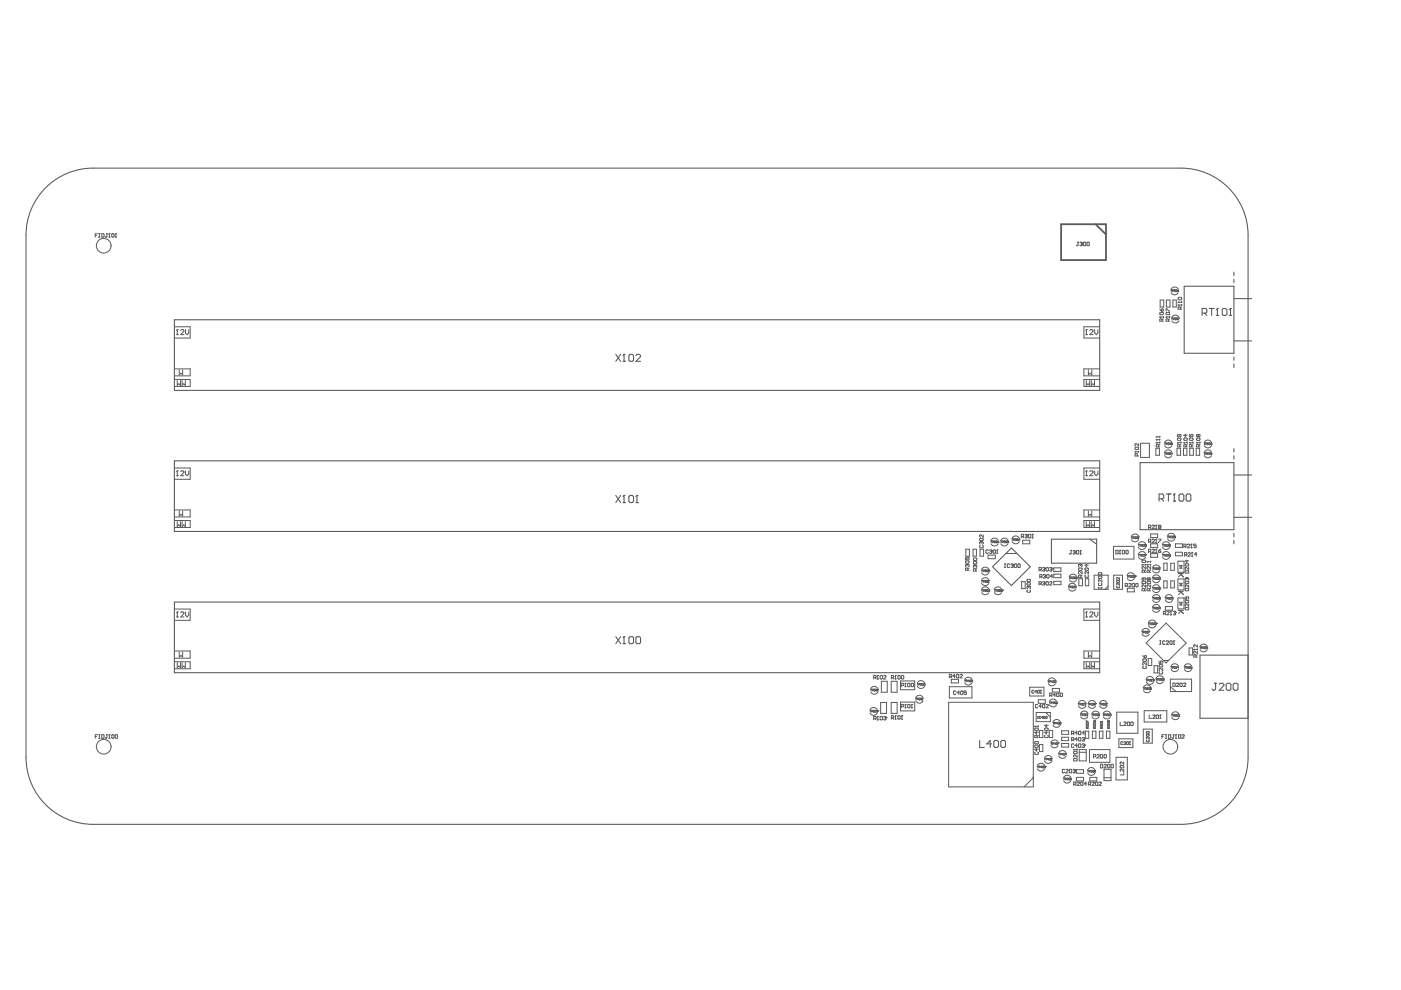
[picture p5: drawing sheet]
<svg xmlns="http://www.w3.org/2000/svg" width="297mm" height="210mm" viewBox="0 0 297 210" stroke-linecap="round" stroke-linejoin="round" font-family="sans-serif">
<g fill="none" stroke="#5a5a5a" stroke-width=".21">
<path d="M20.2 49.9h.2M20.7 49.6h-.5v.7M20.9 49.6h.3M20.9 50.3h.3M21.1 49.6v.7M21.6 49.6l.5 .1-.2 .6h-.3zM22.6 49.6h.2M22.7 49.6v.6l-.1 .1-.3-.1M23.1 50.3h.2M23.2 49.6h.1M23.2 49.6v.7M23.2 49.6l-.1 .1"/>
<path d="M23.7 49.7l.1-.1 .4 .1v.5l-.2 .1-.3-.1zM24.4 50.3h.3M24.6 49.6h.1M24.6 49.6v.7M24.6 49.6l-.2 .1M228.5 51.3h.2M228.6 51.3v.6l-.1 .2-.3-.2M229 51.5l.4-.2 .1 .3M229.2 51.7h.2M229.4 51.7l.1 .1-.1 .3-.4-.2M229.5 51.6h.1M229.5 51.6l-.1 .1"/>
<path d="M229.7 51.5l.1-.2 .4 .2-.1 .6-.4-.2zM230.5 51.5l.1-.2 .3 .2-.1 .6-.3-.2zM37 69.3h3.3v2.4h-3.3M37 78.2h3.3v1.5h-3.3M37.4 71h.4M37.6 69.9h.1M37.6 69.9v1.1M37.6 69.9l-.2 .2M38 78.4v1.1l.4-.4 .3 .4v-1.1M38.3 70.1l.2-.2h.3l.2 .2-.7 .9h.7M39.3 69.9v.7l.4 .4 .3-.4v-.7M230.2 71h.3"/>
<path d="M230.3 69.9h.1M230.3 69.9v1.1M230.3 69.9l-.1 .2M230.8 78.4v1.1l.3-.4 .4 .4v-1.1M231 70.1l.2-.2h.4l.1 .2-.7 .9h.7M232.1 69.9v.7l.3 .4 .4-.4v-.7M233.2 69.3h-3.4v2.4h3.4M233.2 78.2h-3.4v1.5h3.4M245.9 67.2h.1M245.9 67.2h.8M245.9 66.4l.6-.2 .2 .4-.7 .1zM245.9 67.2l.1 .1"/>
<path d="M245.9 65.5l.4 .5M246 63.6h.7v1.5h-.7zM246.3 65.6l.2-.1 .2 .4-.4 .1zM246.4 68.1l-.1-.5-.4 .1v.4h.8M246.7 67.6l-.3 .2M246.7 67.1v.2M247.2 67.2h.1M247.2 66v-.5l.8 .5M247.2 66.4l.7-.2 .1 .4-.6 .1zM247.2 67.2h.8M247.2 67.2l.2 .1M247.3 63.6h.8v1.5h-.8z"/>
<path d="M247.7 68.1l-.1-.5-.4 .1v.4h.8M248 67.6l-.3 .2M248 67.1v.2M248.2 61.5h.2M248.3 62.1l.2 .2a.84 .84 0 0 0 1.3-.2M248.3 61.3a.84 .84 0 0 1 1.5 0M248.3 61.5v.3M248.4 67.4h.2M248.5 68l.2 .3a.84 .84 0 0 0 1.3-.3M248.5 67.3a.84 .84 0 0 1 1.5 0M248.5 67.4v.4M248.6 61.7h.2v-.2h-.2v.3"/>
<path d="M248.7 63.6h.7v1.5h-.7zM248.8 67.7h.1v-.3h-.1v.4M249 61.8h.1M249 61.5h.1M249 61.5v.3M249.1 67.8h.1M249.2 67.4h.1M249.2 67.4v.4M249.2 67.4l-.1 .1M249.3 61.5h.2v.3h-.2zM249.5 67.4l.2 .1-.1 .3-.2-.1zM249.7 61.6l.2 .1v.1h-.2z"/>
<path d="M249.8 64.7h.1M249.8 64.1h.1M249.8 63.2l.1-.2h.5l.1 .4-.1 .2h-.5zM249.8 64.7h.7M249.8 64.7l.1 .1M249.8 64.1h.7M249.8 64.1l.1 .1M249.8 67.4h.2l-.2 .4M249.9 61.5l-.2 .1M250.3 65.6l-.1-.5-.4 .1v.4h.7M250.5 65.1l-.2 .2M250.5 63.9v.3"/>
<path d="M250.5 64.6v.2M37 80.5h3.3v1.4h-3.3M37 99.2h3.3v2.4h-3.3M37.6 99.8h.1M37.6 80.7v1l.3-.3 .4 .3v-1M37.6 99.8v1.1M37.6 99.8l-.2 .2M38.3 100l.2-.2 .5 .2v.2l-.7 .7h.7M38.6 80.7v1l.4-.3 .3 .3v-1M39.3 99.8v.7l.4 .4 .3-.4v-.7M230.3 80.7v1l.4-.3 .3 .3v-1M230.3 99.8h.1"/>
<path d="M230.3 99.8v1.1M230.3 99.8l-.1 .2M231 100l.2-.2 .5 .2v.2l-.7 .7h.7M231.4 80.7v1l.3-.3 .4 .3v-1M232.1 99.8v.7l.3 .4 .4-.4v-.7M233.2 80.5h-3.4v1.4h3.4M233.2 99.2h-3.4v2.4h3.4M240.7 95.8h.1M240.7 94.9l.6-.1 .1 .4-.6 .1zM240.7 95.8l.1 .1M240.7 95.8h.7M241.1 96.7l-.1-.5-.3 .1v.4h.7"/>
<path d="M241.4 94.1v.5l-.5-.5-.2 .1 .1 .4M241.4 95.7v.2M241.8 94h1.9v3h-1.9zM245.1 95h.7v1.5h-.7zM245.1 93.9h.1M245.1 93.2h.1M245.1 92.6h.1M245.1 93.9h.8M245.1 92.6h.8M245.1 93.9l.2 .1M245.1 93.2h.8M245.1 93.2l.2 .2"/>
<path d="M245.1 92.6l.2 .1M245.6 94.7l-.1-.5-.4 .2v.3h.8M245.9 92.5v.2M245.9 93.1v.3M245.9 93.7v.3M245.9 94.2l-.3 .3M246.9 96h.2M246.9 93.9h.2M246.9 96.6l.3 .3a.84 .84 0 0 0 1.2-.3M246.9 94.5l.3 .3a.84 .84 0 0 0 1.2-.3M246.9 95.8a.84 .84 0 0 1 1.5 .1M246.9 93.7a.84 .84 0 0 1 1.5 .1"/>
<path d="M247 93.9v.4M247 96v.4M247.2 94.2h.2l.1-.2-.3-.1v.4M247.2 96.3h.2l.1-.2-.3-.1v.4M247.6 96.4h.1M247.6 94.3h.1M247.7 96h.1M247.7 93.9h.1M247.7 96l-.1 .1M247.7 93.9v.4M247.7 96v.4M247.7 93.9l-.1 .1"/>
<path d="M247.9 94h.3l-.1 .3-.2-.1zM247.9 96.1h.3l-.1 .3-.2-.1zM248.6 96.2h-.3l.2-.2v.4M248.6 94.1l-.3-.1 .1-.1 .2 .1v.2h-.3M249.6 95h.7v1.5h-.7zM249.6 93.9h.1M249.6 93.9h.8M249.6 93l.7-.1 .1 .3-.1 .2h-.5zM249.6 93.9l.2 .1M250 92.1l-.1 .5-.3-.1 .2-.4h.5l.1 .1-.1 .4M250.1 94.7l-.1-.5-.4 .2v.3h.8M250.4 94.2l-.3 .3"/>
<path d="M250.4 93.7v.3M250.9 95h.7v1.5h-.7zM251 93.9h.1M251 93l.6-.1 .1 .3-.1 .2h-.5zM251 93.9l.1 .1M251 93.9h.7M251.4 92.1v.5l-.4-.4h.7M251.5 94.7l-.1-.5-.4 .2v.3h.7M251.7 94.2l-.2 .3M251.7 93.7v.3M252.2 93.9h.1M252.2 93.9h.7"/>
<path d="M252.2 93l.6-.1 .1 .3-.1 .2h-.5zM252.2 92.1v.5h.4l-.2-.3 .2-.2 .3 .1-.1 .4M252.2 93.9l.1 .1M252.3 95h.7v1.5h-.7zM252.7 94.7l-.1-.5-.4 .2v.3h.7M252.9 94.2l-.2 .3M252.9 93.7v.3M253.6 95h.7v1.5h-.7zM253.7 93.9h.1M253.7 93.9h.7M253.7 93l.6-.1 .1 .3-.1 .2h-.5zM253.7 93.9l.1 .1"/>
<path d="M254 92.2l-.1-.1-.2 .1 .1 .4 .2-.1M254 92.2l.2-.1 .2 .1-.1 .4-.3-.1M254 92.2v.3M254.2 94.7v-.3l-.2-.2-.3 .2v.3h.7M254.4 94.2l-.2 .3M254.4 93.7v.3M255.3 96h.2M255.3 93.9h.2M255.3 96.6l.3 .3a.84 .84 0 0 0 1.2-.3M255.3 94.5l.3 .3a.84 .84 0 0 0 1.2-.3M255.4 95.8a.84 .84 0 0 1 1.4 .1M255.4 93.7a.84 .84 0 0 1 1.4 .1"/>
<path d="M255.4 93.9v.4M255.4 96v.4M255.6 96.3h.2v-.3h-.2v.4M255.6 94.2h.2v-.3h-.2v.4M256 96.4h.1M256 94.3h.1M256.1 96h.1M256.1 93.9h.1M256.1 93.9v.4M256.1 96v.4M256.1 96l-.1 .1M256.1 93.9l-.1 .1"/>
<path d="M256.4 96l.2 .1-.1 .3-.2-.1zM256.4 93.9l.2 .1-.1 .3-.2-.1zM256.7 94.2h.2M256.7 94.2h.1M256.7 94.1h.2M256.7 94.1v-.2h.2v.2M256.7 94.1v.1M256.9 94.1v.1M256.9 96h-.2v.2h.2v.2l-.2-.1M256.9 94.2h.1M37 108.1h3.3v1.5h-3.3M37 110.4h3.3v1.4h-3.3"/>
<path d="M37.4 100.9h.4M37.6 110.6v1.1l.3-.4 .4 .4v-1.1M38 108.3v1.1l.4-.4 .3 .4v-1.1M38.6 110.6v1.1l.4-.4 .3 .4v-1.1M204.7 119l.6-.1 .2 .4-.7 .1zM204.7 118.2v.5h.4l-.1-.3 .1-.2 .4 .1-.2 .4M204.8 116.4h.7v1.5h-.7zM205 119.7h.1M205 119.7l-.3 .1 .1 .4M205 119.7l.1 .1M205.1 119.8l.1-.1 .3 .1-.2 .4M205.1 119.8v.1"/>
<path d="M206.3 116.4h.7v1.5h-.7zM206.4 119.2l.6-.1 .1 .3-.6 .2zM206.5 118.3h.5l.1 .2-.1 .3h-.5l-.1-.1zM206.6 119.8h.1M206.6 119.8l-.2 .1 .1 .4M206.6 119.8l.1 .1M206.7 119.9l.2-.1 .2 .1-.1 .4M206.7 119.9v.2M207.8 116.4h.7v1.5h-.7zM207.8 115.6l-.1 .2 .1 .3h.5l.2-.1-.2-.4M207.8 114.1h.5l.2 .4-.7 .1-.1-.1zM208 114.9h.1"/>
<path d="M208 114.9l-.3 .1 .1 .4M208 114.9l.1 .1M208.1 115l.1-.1 .3 .1-.2 .4M208.1 115v.1M208.5 113.4v.5l-.5-.5-.3 .1 .1 .4M209.5 117.7h1.5v.8h-1.5zM209.6 116.7l-.2-.1-.4 .1v.5l.2 .1 .4-.1M209.8 116.7l.4-.1 .1 .2M210 114.7h.3M210.1 116.9h.1M210.1 115.3l.2 .3a.84 .84 0 0 0 1.3-.3M210.1 114.5a.84 .84 0 0 1 1.5 0"/>
<path d="M210.1 114.7v.4M210.2 116.9l.1 .2-.1 .2-.4-.1M210.3 116.8h.1M210.3 116.8l-.1 .1M210.4 115h.2v-.3h-.2v.4M210.6 116.7l.1-.1 .4 .1-.2 .6-.3-.1zM210.8 114.8l.2-.1v.1M210.9 114.9h.1M211 114.9v.2l-.2-.1M211 114.8h.1M211 114.8v.1M211.1 114.8h.3l-.1 .3-.2-.1z"/>
<path d="M211.3 117.3h.2M211.4 116.6h.1M211.4 116.6v.7M211.4 116.6l-.1 .1M211.5 114.9l.3 .1-.2 .1zM211.8 114.7l-.3 .2M212.1 114.7h.3M212.2 115.3l.2 .3a.84 .84 0 0 0 1.3-.3M212.2 114.5a.84 .84 0 0 1 1.5 0M212.2 114.7v.4M212.5 115h.2v-.3h-.2v.4M212.9 114.8l.2-.1v.1"/>
<path d="M213 119.6h.2M213 114.9h.1M213.1 114.9v.2l-.2-.1M213.1 119.6v.7M213.1 114.8h.1M213.1 114.8v.1M213.3 114.7l.2 .1v.3l-.2-.1zM213.8 114.8h.1M213.8 114.8v.3l-.2-.1M213.9 114.7h-.3v.2l.2-.1M214.1 119.7l-.2-.1-.3 .1v.5l.1 .1 .4-.1M214.3 119.7l.4-.1 .1 .2"/>
<path d="M214.5 114.2h.3M214.6 119.9h.1M214.6 114.8l.2 .3a.84 .84 0 0 0 1.3-.2M214.6 114.1a.84 .84 0 0 1 1.5 0M214.6 114.2v.4M214.7 119.9l.1 .2-.1 .2-.4-.1M214.8 119.8h.1M214.8 119.8l-.1 .1M214.9 114.5h.2v-.3h-.2v.4M215.2 119.6l.4 .1v.5l-.2 .1-.3-.1zM215.3 114.3l.2-.1v.2M215.4 114.4h.1"/>
<path d="M215.5 114.4v.2h-.2M215.5 114.4h.1M215.7 114.6h.1M215.7 114.2l.2 .1-.1 .3h-.1zM215.9 119.6l.4 .1-.1 .6-.4-.1zM216.3 114.4h-.3l.2-.2v.4M216.5 113.8h.4l.1-.4-.5-.1v.7M216.8 113.8l.2 .2M216.8 114.5h1.5v.8h-1.5zM217.3 113.4l.4-.1 .1 .2M217.5 113.7h.2M217.7 113.7l.1 .1-.1 .2-.4-.1"/>
<path d="M217.8 113.5h.1M217.8 113.5l-.1 .2M218.1 113.4l.1-.1 .3 .1v.5l-.1 .1-.3-.1zM218.8 114h.2M218.9 113.3h.1M218.9 113.3v.7M218.9 113.3l-.1 .1M227 116.7h.2M227.1 116.7v.7l-.1 .1-.3-.1M227.5 116.9l.3-.2 .2 .3M227.7 117.1h.1M227.8 117.1l.2 .3-.2 .1-.3-.1"/>
<path d="M228 117h.1M228 117l-.2 .1M228.2 116.9l.2-.2 .3 .2-.1 .6-.4-.1zM228.9 119.7h.1M228.9 119.7l-.2 .1 .1 .4M228.9 119.7l.1 .1M229 117.5h.2M229 119.8l.2-.1 .2 .1-.1 .4M229 119.8v.1M229.1 116.7h.1M229.1 116.7v.8M229.1 116.7l-.1 .2"/>
<path d="M230.2 100.9h.3M230.3 110.6v1.1l.4-.4 .3 .4v-1.1M230.4 119.7v.5l-.4-.4h.8M230.8 108.3v1.1l.3-.4 .4 .4v-1.1M231.4 110.6v1.1l.3-.4 .4 .4v-1.1M233.2 108.1h-3.4v1.5h3.4M233.2 110.4h-3.4v1.4h3.4M236.1 115.8h4.3v2.7h-4.3zM236.6 116.7h.4l.1 .1-.1 .6h-.4zM237.3 117.4h.3M237.5 116.7h.1M237.5 116.7v.7"/>
<path d="M237.5 116.7l-.2 .1M238.1 116.7l.3 .1-.1 .6-.4-.1zM238.8 116.7l.4 .1v.5l-.1 .1-.4-.1zM239.8 113.8h.3M239.9 114.4l.2 .3a.84 .84 0 0 0 1.3-.3M239.9 113.7a.84 .84 0 0 1 1.5 0M240 113.8v.4M240.2 114h.3v-.1l-.3-.1v.4M240.6 113.9h.2l-.2 .3h.2M241 113.9h.2M241.1 114h.1M241.1 114v.2l-.1-.1"/>
<path d="M241.2 113.9h.1M241.2 113.9l-.1 .1M241.3 114.2h.1M241.3 117.5h.3M241.3 115.5h.3M241.4 113.8h.1M241.4 113.8v.4M241.4 113.8l-.1 .1M241.4 118.1l.2 .3a.84 .84 0 0 0 1.3-.2M241.4 116.1l.2 .2a.84 .84 0 0 0 1.3-.2M241.4 117.4a.84 .84 0 0 1 1.5 0M241.4 115.3a.84 .84 0 0 1 1.5 0"/>
<path d="M241.4 115.5v.3M241.4 117.5v.4M241.7 117.8h.2v-.3h-.2v.4M241.7 115.7h.2v-.2h-.2v.3M242.1 117.6h.2l-.2 .3h.2M242.1 115.5h.2M242.1 119.7h.1M242.1 119.7h.8M242.1 118.9l.7-.1 .1 .3-.1 .2h-.5zM242.1 119.7l.2 .2M242.3 115.6l-.2 .2h.2M242.3 115.5v.1"/>
<path d="M242.4 117.6h.3l-.3 .3h.3M242.4 115.5h.3M242.7 115.6l-.3 .2h.3M242.7 115.5v.1M242.8 115.5h.3l-.1 .3h-.2M242.8 117.5h.3l-.3 .4M242.8 115.5v.1M242.8 115.6h.3M242.9 119.6v.3M243.2 119.7h.1M243.2 119.1h.1M243.2 119.7h.8"/>
<path d="M243.2 119.7l.1 .2M243.2 119.1h.8M243.2 119.1l.1 .2M243.5 116.9h.4l.1-.3-.5-.2v.8M243.5 111.8h.4l.1-.3-.5-.1v.7M243.5 114.8h.4l.1-.1-.1-.4h-.4v.8M243.7 116.9l.3 .3M243.7 114.8l.3 .3M243.7 111.8l.3 .3M244 115.3h1.4v.8h-1.4zM244 113.2h1.4v.8h-1.4zM244 117.4h1.4v.8h-1.4z"/>
<path d="M244 119v.3M244 119.6v.3M244.3 116.6l.1-.2 .4 .2-.5 .6h.5M244.3 114.5l.1-.2 .4 .2-.5 .6h.5M244.3 111.5l.1-.1 .4 .1-.5 .6h.5M245 115.1h.3M245 117.2h.3M245 112.1h.3M245.1 116.4h.1M245.1 114.3h.1M245.1 111.4h.1M245.1 111.4v.7"/>
<path d="M245.1 114.3v.8M245.1 116.4v.8M245.1 116.4l-.1 .2M245.1 114.3l-.1 .2M245.1 111.4l-.1 .1M245.6 116.8h.4l.1 .3-.4 .1zM245.6 114.3h.5l-.5 .8M245.7 111.7l-.1-.1 .1-.2 .4 .1-.1 .2M245.7 111.7l-.1 .1 .1 .3 .4-.1-.1-.3M245.7 111.7h.3M246.1 116.4l-.5 .4M246.4 117.5h.3"/>
<path d="M246.4 115.5h.3M246.5 118.1l.2 .3a.84 .84 0 0 0 1.3-.2M246.5 116.1l.2 .2a.84 .84 0 0 0 1.3-.2M246.5 117.4a.84 .84 0 0 1 1.5 0M246.5 115.3a.84 .84 0 0 1 1.5 0M246.5 115.5v.3M246.5 117.5v.4M246.7 119.4h.8v1.5h-.8zM246.8 115.7l.2-.1v-.1h-.2v.3M246.8 117.8l.2-.1v-.2h-.2v.4M247.2 117.6h.2l-.2 .3h.2M247.2 115.5h.2"/>
<path d="M247.4 115.6l-.2 .2h.2M247.4 115.5v.1M247.5 113.7h.2M247.5 117.6h.3l-.3 .3h.3M247.5 115.5h.3M247.5 114.3l.3 .2a.84 .84 0 0 0 1.2-.2M247.6 113.5a.84 .84 0 0 1 1.4 0M247.6 113.7v.3M247.8 115.6l-.3 .2h.3M247.8 115.5v.1M247.8 113.9h.3v-.2h-.3v.3M247.9 117.7l.1 .2 .2-.1"/>
<path d="M247.9 117.7l.3 .1M247.9 115.5h.3M247.9 115.5v.1M247.9 115.6h.1M248 115.6v.2h.2l-.1-.2M248 115.6h.1M248.2 115.5v.1M248.2 117.8h.1M248.2 117.5l-.3 .2M248.2 115.6h-.1M248.2 119.4h.8v1.5h-.8zM248.4 113.7h-.2"/>
<path d="M248.4 113.7h.1M248.4 113.7l-.2 .3h.2M248.7 113.9h.1M248.8 113.7h-.2M248.8 113.9v.1h-.2M248.8 113.7h.1M248.8 113.8h.1M248.8 113.7v.1M248.8 113.8v.1M249 113.7h.2v.3h-.2zM249.2 115.3h1.5v.8h-1.5zM249.2 117.1h1.5v.7h-1.5z"/>
<path d="M249.7 119h1.3v2.3h-1.3zM250.1 119.9h.6l-.3 .6zM251 115.9h.4l.1-.4-.5-.1v.7M251.1 117.7l.5-.2-.1-.3h-.4v.7M251.2 115.9l.3 .2M251.3 119.6l.6-.1 .1 .4-.6 .1zM251.4 117.7l.2 .2M251.6 118.8v.5l-.3-.4h.7M251.7 115.5l.2-.1 .4 .1-.6 .6h.6M251.9 117.3l.4-.1 .1 .2-.5 .5h.5M252.5 116.1h.2M252.6 115.4h.1"/>
<path d="M252.6 115.4v.7M252.6 115.4l-.1 .1M252.6 117.9h.3M252.7 117.2h.1M252.7 117.2v.7M252.7 117.2l-.1 .1M253.6 115.4h-.5v.4l.3-.2 .2 .2-.1 .3-.4-.1M253.8 117.5h-.6l.4-.3v.7M37 129.1h3.3v2.4h-3.3M37 138h3.3v1.6h-3.3M37.4 130.8h.4M37.6 129.7h.1"/>
<path d="M37.6 129.7v1.1M37.6 129.7l-.2 .2M38 138.3v1l.4-.3 .3 .3v-1M38.3 129.9l.2-.2h.3l.2 .2-.7 .9h.7M39.3 129.7v.7l.4 .4 .3-.4v-.7M205.2 120.9l-.1-.5-.4 .1v.4h.8M205.5 120.4l-.3 .3M206.9 121.1v-.4l-.4-.2-.1 .6h.7M207.1 120.5l-.2 .3M208.1 120.9h.2M208.1 123.1h.2M208.1 125h.2"/>
<path d="M208.1 125.6l.3 .3a.84 .84 0 0 0 1.2-.3M208.1 123.7l.3 .3a.84 .84 0 0 0 1.2-.3M208.1 121.5l.3 .2a.84 .84 0 0 0 1.2-.2M208.1 122.9a.84 .84 0 0 1 1.5 0M208.1 124.9a.84 .84 0 0 1 1.5 0M208.1 120.7a.84 .84 0 0 1 1.5 0M208.2 120.9v.3M208.2 123.1v.4M208.2 125v.4M208.5 123.3h.2v-.2h-.2v.4M208.5 125.3h.2v-.3h-.2v.4M208.5 121.1h.2"/>
<path d="M208.7 121v-.1h-.2v.3M208.7 121v.1M208.8 120.9l.3 .1M208.8 123.1l.3 .1M208.8 125.1h.3M209 123.3h.1M209 121h.1M209 125.2h.1M209 123.3v.2l-.2-.1M209 121v.2h-.2M209 125.2v.2l-.2-.1M209.1 123.2h.1"/>
<path d="M209.1 121h.1M209.1 125.1h.1M209.1 123.2l-.1 .1M209.1 121h-.1M209.1 125.1l-.1 .1M209.2 120.9h.3l-.1 .3h-.2zM209.2 123.1h.3l-.1 .4-.2-.1zM209.2 125.1h.3l-.1 .3-.2-.1zM209.6 120.9h.2v.3h-.2zM209.6 123.5h.1M209.6 125.1h.2l-.2 .3h.2M209.6 123.1h.1"/>
<path d="M209.6 123.1v.4M210.8 125h.2M210.8 125.6l.3 .3a.84 .84 0 0 0 1.2-.3M210.8 124.9a.84 .84 0 0 1 1.5 0M210.9 125v.4M211.2 125.3l.2-.1-.1-.2h-.1v.4M211.5 125.1h.3M211.7 125.2h.1M211.7 125.2v.2l-.2-.1M211.8 125.1h.1M211.8 125.1l-.1 .1M211.9 125.1h.3l-.1 .3-.2-.1z"/>
<path d="M212.3 125.1h.2M212.4 125.2h.1M212.5 125.2v.2l-.2-.1M212.5 125.1h.1M212.5 125.1v.1M213 120.3h.2M216.6 123.3h.8v1.5h-.8zM217.7 122.9l.7-.1 .1 .4-.1 .1h-.5zM217.9 123.6h.5l.1 .3-.6 .1-.2-.1zM217.9 125.1l-.2 .1 .2 .4h.5l.1-.2-.1-.3M218 124.3h.1M218 124.3l-.3 .1 .2 .4"/>
<path d="M218 124.3l.1 .1M218.1 124.4l.1-.1 .3 .1-.1 .4M218.1 124.4v.1M220.3 123.8h.4l.1-.4-.5-.1v.7M220.3 120.8h.4l.1-.4-.5-.1v.8M220.5 122.3h.3l.1-.3-.4-.2v.8M220.5 123.8l.3 .2M220.5 120.8l.3 .3M220.7 122.3l.2 .3M221 123.4l.4-.1 .1 .3M221 120.4l.4-.1 .1 .2M221.2 122l.4-.2 .1 .3"/>
<path d="M221.3 123.7h.1M221.3 120.7h.1M221.4 123.7l.1 .1-.1 .2-.4-.1M221.4 120.7l.1 .1-.1 .3-.4-.2M221.4 122.2h.2M221.5 123.6h.1M221.5 120.5h.1M221.5 123.6l-.1 .1M221.5 120.5l-.1 .2M221.6 122.2l.1 .1-.1 .3-.4-.2M221.7 122.1h.1M221.7 122.1l-.1 .1"/>
<path d="M221.8 123.4l.1-.1 .4 .1-.1 .6-.4-.1zM221.8 120.4l.1-.1 .4 .1-.1 .7-.4-.2zM222 121.8l.4 .2-.1 .6-.4-.2zM222.5 123.4l.2-.1 .3 .1-.5 .6h.5M222.5 120.4l.4-.1 .1 .2M222.8 120.7h.1M222.9 120.7l.1 .1-.1 .3-.4-.2M223 120.5h.1M223 120.5l-.1 .2M223.2 122.2h-.5l.3-.4v.8M223.4 120.4h1.5v.8h-1.5zM223.4 121.7h1.5v.8h-1.5z"/>
<path d="M223.4 123.2h1.5v.8h-1.5zM226.5 124.3h.3M226.6 124.9l.2 .2a.84 .84 0 0 0 1.3-.2M226.6 124.1a.84 .84 0 0 1 1.5 0M226.6 124.3v.4M226.7 122.3h.2M226.7 122.9l.3 .3a.84 .84 0 0 0 1.2-.3M226.7 122.2a.84 .84 0 0 1 1.5 0M226.8 122.3v.4M226.9 124.5h.2v-.2h-.2v.4M227 122.6h.2v-.3h-.2v.4M227.3 124.3h.2l-.2 .4h.2"/>
<path d="M227.4 122.4l.2-.1-.2 .4h.2M227.7 124.3h.2l-.1 .4-.2-.1zM227.8 122.3l.2 .1-.1 .3-.1-.1zM228.2 124.5h-.2l.2-.2v.4M228.4 122.3h-.3v.2h.3l-.1 .2-.2-.1M228.7 120.5l.6-.1 .1 .4-.1 .1h-.5zM228.7 122.7h.8v1.5h-.8zM229.2 122.4l-.2-.5-.3 .1v.4h.7M229.4 121.2v.4l-.5-.4-.2 .1 .1 .3M229.4 121.9l-.2 .2M230 120.5l.6-.1 .2 .4-.2 .1h-.4zM230.1 122.7h.7v1.5h-.7z"/>
<path d="M230.2 121.9l-.2 .1 .2 .4h.4l.2-.1-.2-.4M230.2 130.8h.3M230.3 129.7h.1M230.3 129.7v1.1M230.3 129.7l-.1 .2M230.8 121.2v.4l-.5-.4-.3 .1 .2 .3M230.8 138.3v1l.3-.3 .4 .3v-1M231 129.9l.2-.2h.4l.1 .2-.7 .9h.7M232 122h2.9v3h-2.9zM232.1 129.7v.7l.3 .4 .4-.4v-.7M232.9 124.7h.7M232.9 121.5l.6-.1 .1 .4-.6 .1z"/>
<path d="M232.9 124.5v.3M233 122.1h.5l.1 .4-.6 .1-.1-.1zM233 123.7l-.1 .1 .1 .4 .6-.2-.1-.3M233.2 129.1h-3.4v2.4h3.4M233.2 138h-3.4v1.6h3.4M233.6 122.9v.5l-.5-.5-.2 .1 .1 .4M233.6 124.5v.3M234.3 125h.1M234.9 124.3l-.6 .7M236.1 122h1.9v3h-1.9zM236.8 124.3v.4h.5v-.4M236.8 123.1h.5v.4h-.5z"/>
<path d="M237.3 123.7v.3l-.3-.3h-.2v.3M237.3 122.4v.5l-.3-.5-.2 .2v.3M238.6 124.2h.3l.2-.4-.5-.1v.7M238.8 124.2l.3 .2M238.9 122h.3M239 122.6l.2 .3a.84 .84 0 0 0 1.3-.3M239 121.9a.84 .84 0 0 1 1.5 0M239 124.7h1.5v.8h-1.5zM239.1 122v.4M239.3 122.3h.2v-.3h-.2v.4M239.3 123.8l.1-.1 .4 .1-.5 .6h.5M239.7 122.1h.2"/>
<path d="M239.9 122.1l-.2 .3h.2M239.9 122.1h.1M240 122.1h.3l-.1 .3-.2-.1zM240 123.8l.2-.1 .3 .1-.1 .6-.4-.1zM240.4 122.1h.3M240.5 122.2h.1M240.6 122.2v.2l-.2-.1M240.7 122.1h.1M240.7 122.1l-.1 .1M240.8 123.8l.1-.1 .4 .1-.1 .6-.4-.1zM242.1 133.8h.2M242.1 123.4l.2-.2h.5l.1 .4-.6 .1z"/>
<path d="M242.1 134.5l.3 .2a.84 .84 0 0 0 1.2-.2M242.2 133.7a.84 .84 0 0 1 1.4 0M242.2 133.8v.4M242.3 139.9l.1-.2h.5l.1 .4-.1 .1h-.5zM242.3 139l.4 .5M242.4 134.1h.2l.1-.2-.3-.1v.4M242.5 122.5v.4l-.1 .1-.3-.1 .2-.4h.5l.1 .1-.1 .4M242.7 121.3l-.2-.4-.4 .1v.3h.8M242.7 125.3v-.4l-.2-.1-.4 .1v.4h.8M242.7 139.1l.2-.1 .1 .4-.3 .1zM242.8 133.9h.3l-.3 .3h.3M242.9 124v.5l-.5-.5-.3 .1 .2 .4"/>
<path d="M242.9 120.1v.5l-.5-.5-.3 .1 .2 .4M242.9 124.8l-.2 .2M242.9 120.9l-.2 .2M243 136.3l4.2-4.2 4.3 4.2-4.3 4.3zM243.3 133.8h.1M243.3 133.8v.4h-.1M243.3 133.8l-.1 .1M243.3 123.2h.5l.2 .4-.7 .1-.1-.1zM243.4 139.6h.8v1.5h-.8zM243.4 132.1h.3M243.5 133.8h.3l-.3 .4M243.5 132.7l.2 .2a.84 .84 0 0 0 1.3-.2"/>
<path d="M243.5 131.9a.84 .84 0 0 1 1.5 0M243.5 132.1v.3M243.6 122.6l.1-.1 .3 .1-.2 .4-.2-.1M243.6 122.6l-.1-.1-.3 .1 .1 .4 .3-.1M243.6 122.6v.3M243.7 121.3l-.1-.4h-.3l-.1 .4h.8M243.7 125.3l-.1-.5-.4 .1v.4h.8M243.8 132.3h.2v-.2h-.2v.3M244 120.1v.5l-.5-.5-.3 .1 .1 .4M244 124v.5l-.5-.5-.3 .1 .1 .4M244 124.8l-.3 .2M244 120.9l-.3 .2"/>
<path d="M244.2 132.1h.2l-.2 .3h.2M244.3 122.5h.3M244.3 120.4h.3M244.3 124.6h.3M244.3 128.8h.3M244.3 126.7h.3M244.4 129.4l.2 .2a.84 .84 0 0 0 1.3-.2M244.4 125.2l.2 .2a.84 .84 0 0 0 1.3-.2M244.4 127.3l.2 .2a.84 .84 0 0 0 1.3-.2M244.4 123.1l.2 .3a.84 .84 0 0 0 1.3-.3M244.4 121l.2 .3a.84 .84 0 0 0 1.3-.3M244.4 128.6a.84 .84 0 0 1 1.5 0"/>
<path d="M244.4 126.5a.84 .84 0 0 1 1.5 0M244.4 124.4a.84 .84 0 0 1 1.5 0M244.4 120.2a.84 .84 0 0 1 1.5 0M244.4 122.3a.84 .84 0 0 1 1.5 0M244.5 120.4v.4M244.5 122.5v.4M244.5 124.6v.4M244.5 126.7v.3M244.5 128.8v.3M244.5 132.1h.3l-.3 .3h.3M244.7 124.8h.2v-.1l-.2-.1v.4M244.7 120.6l.2-.1-.2-.1v.4"/>
<path d="M244.7 122.8h.2v-.2l-.2-.1v.4M244.7 126.9h.2v-.2h-.2v.3M244.7 129h.2v-.2h-.2v.3M244.9 132.1l.3 .1M244.9 132.4h.3M245.1 128.8h.2l-.2 .3h.2M245.1 122.6h.2l-.2 .3h.2M245.1 120.5h.2l-.2 .3h.2M245.1 124.7h.2M245.1 132.3h.1M245.1 126.7h.2l-.2 .3h.2M245.2 132.2h.1"/>
<path d="M245.2 132.3v.1M245.2 132.2l-.1 .1M245.3 124.7l-.2 .3h.2M245.3 124.7h.1M245.4 128.8h.3l-.3 .3h.3M245.4 122.6h.3l-.3 .3h.3M245.4 120.5h.3l-.3 .3h.3M245.4 125h.2M245.4 126.7h.3l-.3 .3h.3M245.5 124.6h.1M245.5 124.6v.4M245.5 124.6l-.1 .1"/>
<path d="M245.7 124.7h.3M245.7 124.7h.1M245.7 124.7l.1 .1M245.8 124.8v.2l.2-.1-.1-.1M245.8 122.6l.2-.1-.2 .4h.3M245.8 124.8h.1M245.8 120.8h.1M245.9 120.4h.1M245.9 135.9h.2M245.9 136.6h.2M245.9 120.4v.4M245.9 120.4l-.1 .1"/>
<path d="M246 124.7h.1M246 135.9v.7M246 124.7l-.1 .1M246.1 126.7h-.3v.2h.3l-.1 .1h-.2M246.1 128.9h-.3l.2-.1v.3M246.7 130.1l.5-.1v-.3l-.5-.1v.8M246.7 123.2h.8v1.5h-.8zM246.9 130.1l.3 .3M247 136l-.1-.1-.4 .1v.5l.2 .1 .3-.1M247 126.7h.3M247.1 128.6h1.5v.8h-1.5zM247.1 127.3l.2 .2a.84 .84 0 0 0 1.3-.2"/>
<path d="M247.1 126.5a.84 .84 0 0 1 1.5 0M247.2 126.7v.3M247.3 136l.4-.1 .1 .2-.5 .5h.5M247.4 126.9h.2l.1-.2h-.3v.3M247.4 129.7l.1-.1 .4 .1-.5 .7h.5M247.8 126.7h.2l-.2 .3h.2M248.1 135.9l.4 .1v.5l-.1 .1-.4-.1zM248.1 127h.2M248.1 130.4h.3M248.2 126.7h.1M248.2 123.2h.8v1.5h-.8zM248.2 126.7v.3"/>
<path d="M248.2 126.7h-.1M248.3 129.6h.1M248.3 129.6v.8M248.3 129.6l-.2 .1M248.7 126.9l-.3-.1 .1-.1h.2v.3h-.3M248.8 129.7l.3-.1 .1 .3M248.8 136.6h.2M248.9 135.9h.1M248.9 135.9v.7M248.9 135.9l-.1 .1M249 130h.1M249.1 130l.1 .1-.1 .3-.3-.2"/>
<path d="M249.2 129.9h.1M249.2 129.9l-.1 .1M249.7 126.8h1.3v2.3h-1.3zM249.7 122.8h1.3v2.3h-1.3zM249.9 129.4h1M249.9 125.4h1M249.9 121.6h1M250.1 124.2h.6M250.1 128.3h.6M250.1 127.7h.6l-.3 .6zM250.1 123.7h.6l-.3 .5zM250.1 120.5h.6"/>
<path d="M250.2 129.4l.7 .7-.5-.5-.5 .5M250.2 125.4l.7 .7-.5-.6-.5 .6M250.2 121.6l.7 .7M250.4 121.8l-.5 .5M251.3 126.6v.4h.3l-.1-.2 .1-.2 .4 .1-.1 .3M251.3 124.9l.6-.1 .1 .5h-.7zM251.3 127.4l.6-.1 .1 .4-.6 .1zM251.3 128.9l.6-.1 .1 .5h-.7zM251.4 123.2h.5l.1 .4-.6 .1-.1-.1zM251.4 121h.5l.1 .5h-.7zM251.5 122.5h.1M251.5 122.5l-.2 .1 .1 .4"/>
<path d="M251.5 122.5l.1 .1M251.6 122.6v.2M251.6 122.6l.2-.1 .2 .1-.1 .4M252 124v.5l-.5-.5-.2 .1 .1 .4M252 128v.5l-.6-.5-.1 .2 .1 .3M252 120.3v.5l-.5-.5-.2 .1 .1 .4M252.1 137.4h.8v1.5h-.8zM253.1 137.7h.1M253.1 137.7h.8M253.1 137.7l.1 .1M253.6 139.3l-.1-.5-.4 .1v.4h.8M253.9 136.7v.5l-.6-.5-.2 .1 .1 .4"/>
<path d="M253.9 138.1v.5l-.7-.5-.1 .1 .1 .4M253.9 138.8l-.3 .3M253.9 137.6v.2M254.3 137.2h.3M254.4 137.8l.2 .2a.84 .84 0 0 0 1.3-.2M254.4 137a.84 .84 0 0 1 1.5 0M254.5 137.2v.3M254.7 137.4l.3-.1v-.1h-.3v.3M255.1 137.2h.3l-.3 .3h.3M255.5 137.5h.1M255.5 137.2h.1M255.5 137.2v.3"/>
<path d="M256.1 137.2h-.3v.1h.3l-.1 .2h-.2M20.2 156.2h.2M20.7 155.8h-.5v.7M20.9 156.5h.3M20.9 155.8h.3M21.1 155.8v.7M21.6 155.8l.5 .1-.2 .6h-.3zM22.6 155.8h.2M22.7 155.8v.6l-.1 .1-.3-.1M23.1 156.5h.2M23.2 155.8h.1M23.2 155.8v.7"/>
<path d="M23.2 155.8l-.1 .1M23.7 155.9l.1-.1 .4 .1v.5l-.2 .1-.3-.1zM24.4 155.9l.2-.1 .3 .1-.1 .6-.4-.1zM37 140.3h3.3v1.5h-3.3M37.6 140.5v1.1l.3-.4 .4 .4v-1.1M38.6 140.5v1.1l.4-.4 .3 .4v-1.1M184.4 150.6h.3M184.5 151.2l.2 .3a.84 .84 0 0 0 1.3-.3M184.5 150.5a.84 .84 0 0 1 1.5 0M184.5 150.6v.4M184.6 146.1h.2M184.6 146.7l.2 .3a.84 .84 0 0 0 1.3-.3"/>
<path d="M184.6 146a.84 .84 0 0 1 1.5 0M184.7 146.1v.4M184.8 150.9h.2v-.3h-.2v.4M185 146.4l.2-.1-.1-.2h-.1v.4M185.1 151h.2M185.2 150.6h.1M185.2 143.7h.4l.2-.3-.6-.2v.8M185.2 150.6v.4M185.2 152.4h.4l.2-.4-.6-.1v.7M185.2 150.6l-.1 .1M185.3 146.5h.2M185.4 146.1h.1"/>
<path d="M185.4 146.1l-.1 .1M185.4 146.1v.4M185.5 152.4l.3 .2M185.5 143.7l.3 .3M185.5 150.6l.2 .1v.3l-.2-.1zM185.7 146.1l.2 .1-.1 .3-.2-.1zM185.8 150.7h.3M186 150.8h.1M186 146.2h.3l-.3 .3h.3M186 152.6h.3M186 144h.3M186 150.8v.2l-.2-.1"/>
<path d="M186.1 150.7h.1M186.1 151.9h.1M186.1 143.2h.1M186.1 143.2v.8M186.1 151.9v.7M186.1 150.7l-.1 .1M186.1 151.9l-.1 .1M186.1 143.2l-.1 .2M186.6 152l.1-.1 .4 .1v.5l-.1 .1-.4-.1zM186.6 143.4l.4-.2 .1 .2v.4l-.1 .2-.4-.2zM186.7 148.9h1.3v2.4h-1.3zM186.9 144.5h1.2v2.3h-1.2z"/>
<path d="M187.4 152l.3-.1 .1 .2M187.4 143.4l.3-.2 .1 .3-.4 .5h.4M187.6 152.2h.1M187.7 152.2l.1 .2-.1 .2-.3-.1M187.8 152.1h.1M187.8 152.1l-.1 .1M189 148.9h1.2v2.4h-1.2zM189 144.5h1.2v2.3h-1.2zM189 152.2h.4l.1-.3-.5-.2v.8M189 143.7l.5-.1-.1-.4h-.4v.8M189.2 152.2l.3 .3M189.2 143.7l.3 .3"/>
<path d="M189.8 144h.2M189.8 152.5h.2M189.9 151.7h.1M189.9 143.2h.1M189.9 151.7l-.1 .2M189.9 143.2v.8M189.9 151.7v.8M189.9 143.2l-.1 .2M190.4 151.9l.1-.2 .4 .2-.2 .6-.3-.1zM190.5 143.2l.4 .2-.2 .6-.3-.2zM190.9 144.4h3v1.8h-3zM190.9 148.9h3v1.8h-3z"/>
<path d="M191.1 145.4h.4l.1-.4-.5-.1v.7M191.1 149.8h.4l.1-.3-.5-.1v.7M191.1 152.5h.2M191.2 151.7h.1M191.2 151.7l-.1 .2M191.2 143.2l.4 .2v.4l-.1 .2-.4-.2zM191.2 151.7v.8M191.8 145.6h.3M191.8 150.1h.3M192 144.9h.1M192 149.4h.1M192 144.9v.7"/>
<path d="M192 149.4v.7M192 144.9l-.2 .1M192 149.4l-.2 .1M192.5 145l.1-.1 .3 .1-.1 .6-.3-.1zM192.5 149.5l.1-.1 .3 .1-.1 .6-.3-.1zM193.2 145l.1-.1 .4 .1-.1 .6-.4-.1zM193.2 150.1h.2M193.3 149.4h.1M193.3 149.4v.7M193.3 149.4l-.1 .1M194.1 148h.3M194.2 148.6l.2 .3a.84 .84 0 0 0 1.3-.3"/>
<path d="M194.2 147.9a.84 .84 0 0 1 1.5 0M194.2 148v.4M194.5 148.3l.2-.1v-.1l-.2-.1v.4M194.5 144.9h.2M194.5 145.5l.2 .3a.84 .84 0 0 0 1.3-.3M194.5 144.8a.84 .84 0 0 1 1.5 0M194.6 144.9v.4M194.8 145.2h.2l.1-.2-.3-.1v.4M194.8 148.4h.2M194.9 148h.1M194.9 148l-.1 .1M194.9 148v.4"/>
<path d="M195.2 148.1h.2l-.1 .3-.1-.1zM195.2 145.3h.1M195.3 144.9h.1M195.3 144.9v.4M195.3 144.9l-.1 .1M195.5 145h.3v.3h-.3zM195.5 148.4h.1M195.6 148h.1M195.6 148v.4M195.6 148l-.1 .1M195.9 145h.2v.3h-.2zM201.1 148.9h18v17.9h-18z"/>
<path d="M201.3 143.5h.4l.1-.1-.1-.4h-.4v.7M201.3 145.6h4.8v2.4h-4.8zM201.5 143.5l.3 .2M201.7 144h1.5v.8h-1.5zM202.5 143.4h-.5l.4-.4v.7M202.6 146.6l-.1-.1-.3 .1v.5l.1 .2 .3-.2M202.9 143l.4 .1-.2 .6-.3-.1zM203.4 146.9h-.5l.4-.4v.8M203.5 143.1l.4-.1 .1 .2-.5 .5h.5M203.7 146.6l.1-.1 .4 .1v.5l-.2 .2-.3-.2zM204.5 144.2h.2M204.6 144.8l.2 .3a.84 .84 0 0 0 1.3-.3"/>
<path d="M204.6 144a.84 .84 0 0 1 1.5 0M204.6 144.2v.4M204.9 144.4l.2-.1-.2-.1v.4M204.9 146.5h-.5v.4l.3-.2 .2 .2-.1 .4-.4-.2M205.5 144.4h-.3l.2-.2v.4M205.7 144.2l.1 .1v.3l-.2-.1zM206.2 144.2h-.2v.2h.2v.2l-.2-.1M218.3 145.7h3v1.9h-3zM219.2 146.5l-.1-.1-.3 .1 .1 .5 .3-.2M219.4 154h.1M219.4 157.3l.6-.1 .1 .4-.6 .1zM219.4 158.1l.6-.1 .1 .4-.6 .1z"/>
<path d="M219.4 154h.7M219.4 154l.1 .1M219.5 154.4h.5l.1 .4-.6 .1-.1-.1zM219.5 159.5l-.1 .1 .1 .4 .6-.2-.1-.3M219.7 151.1h3v1.9h-3zM219.8 158.7v.5l-.4-.3h.7M219.8 155.1v.5l-.4-.4h.7M219.8 146.7h-.4l.3-.3v.6M219.9 156.4l-.1-.5-.4 .1v.4h.7M220 151.9h.1M220 152.3h.1M220 149.5l-.1-.1-.4 .1 .2 .6 .3-.1"/>
<path d="M220.1 146.4l.3 .1-.1 .5-.3-.2zM220.1 151.9v.4M220.1 148.4h1.5v.7h-1.5zM220.1 153.9v.2M220.1 155.9l-.2 .2M220.4 157.9h.7v1.5h-.7zM220.4 154.9h.7v1.5h-.7zM220.6 147h.2M220.6 152h-.2v.2h.2M220.7 146.4h.1M220.7 146.4l-.1 .1M220.7 146.4v.6"/>
<path d="M220.8 149.7h-.5l.3-.3v.7M221 149.5l.2-.1 .3 .1-.1 .6-.4-.1zM221.1 152.1h-.3l.2-.2v.4M221.2 152h.4l-.1 .3-.3-.1zM221.6 155.9l-.1 .1 .1 .4h.5l.1-.2-.1-.3M221.6 154.4h.5l.1 .4-.6 .1-.1-.1zM221.7 152h.3l-.1 .3-.2-.1zM221.8 149.5l.1-.1 .4 .1-.5 .6h.5M221.9 155.1v.5l-.4-.4h.7M221.9 153.6v.5l-.4-.3h.7M221.9 151.1v.2l.8 .8M222.2 144.3h.2"/>
<path d="M222.3 144.9l.2 .3a.84 .84 0 0 0 1.2-.2M222.3 144.2a.84 .84 0 0 1 1.4 0M222.3 144.3v.4M222.5 154.9h.7v1.5h-.7zM222.5 148.8h.2M222.5 149.4l.2 .3a.84 .84 0 0 0 1.3-.3M222.5 148.7a.84 .84 0 0 1 1.5 0M222.5 144.6h.2l.1-.2-.3-.1v.4M222.5 147.5h.4l.1-.4-.5-.1v.7M222.6 148.8v.4M222.8 157.5h.2M222.8 147.5l.2 .2"/>
<path d="M222.8 158.1l.2 .3a.84 .84 0 0 0 1.3-.3M222.8 157.3a.84 .84 0 0 1 1.5 0M222.8 149.1l.3-.1-.1-.2h-.2v.4M222.9 157.5v.4M223.1 146h1.5v.7h-1.5zM223.1 157.8h.2l.1-.2-.3-.1v.4M223.2 144.5h-.3l.2-.2v.4M223.2 153.2h.3M223.3 144.4h.2v.3l-.2-.1zM223.3 153.8l.2 .2a.84 .84 0 0 0 1.3-.2M223.3 153a.84 .84 0 0 1 1.5 0M223.3 153.2v.3"/>
<path d="M223.5 149h-.3l.2-.2v.4M223.6 153.4h.2v-.2h-.2v.3M223.6 148.9h.2v.3l-.2-.1zM223.6 144.4h.3l-.1 .3-.2-.1zM223.8 157.7h-.3l.2-.2v.4M223.8 147.3h-.5l.3-.3v.7M223.9 157.6h.2v.3l-.2-.1zM224 149l.2 .1-.2 .1zM224 147.1l.1-.1 .4 .1-.1 .6-.4-.1zM224.2 148.8l-.2 .2M224.2 153.3h-.2l.1-.1v.3M224.3 157.5h.2l-.2 .4"/>
<path d="M224.3 153.2h.3l-.1 .3h-.2zM224.4 159.7h.2M224.5 159.6a.84 .84 0 0 1 1.5 0M224.5 159.7v.4M224.7 153.3v-.1h.2v.1M224.7 153.3v.2h.2v-.2M224.7 153.3h.2M224.8 147.1l.1-.1 .4 .1-.1 .6-.4-.1zM224.8 160h.2v-.3h-.2v.4M225.1 156.3h1.5v.7h-1.5zM225.1 154.9h1.5v.8h-1.5zM225.1 157.6h1.5v.8h-1.5z"/>
<path d="M225.4 159.9h-.2l.2-.2v.4M225.5 159.8l.2-.1 .1 .4h-.3zM226.2 159.9h-.3l.2-.2v.4M227.2 156.9h.4l.1-.4-.5-.1v.7M227.2 155.5l.5-.1-.1-.4h-.4v.8M227.4 156.9l.3 .2M227.4 155.5l.3 .3M227.6 158.9h.1M227.6 159.4l.6-.1 .2 .4-.6 .1zM227.6 158.9h.8M227.6 158.9l.2 .2M227.7 157.8l-.1-.1-.4 .1v.6l.1 .1 .4-.1"/>
<path d="M228.4 158.8v.3M228.4 158.1h-.5l.4-.4v.8M228.4 155.4h-.5l.4-.4v.8M228.4 156.8h-.5l.4-.4v.7M228.6 149.1h.3M228.7 156.5l.1-.1 .4 .1-.2 .6-.3-.1zM228.7 157.8l.1-.1 .4 .1-.2 .7-.3-.1zM228.7 149.7l.2 .3a.84 .84 0 0 0 1.3-.3M228.7 149a.84 .84 0 0 1 1.5 0M228.7 149.1v.4M228.8 155l.4 .2-.2 .6-.3-.1zM228.8 158.9h1.5v2.4h-1.5z"/>
<path d="M228.8 159.5h1.5M229 149.4l.2-.1v-.1l-.2-.1v.4M229 151.4h.3M229.1 152l.3 .2a.84 .84 0 0 0 1.2-.2M229.1 151.2a.84 .84 0 0 1 1.5 0M229.2 151.4v.3M229.4 149.2h.2l-.2 .3h.2M229.4 156.5l.4-.1 .1 .2M229.4 157.8l.4-.1 .1 .3M229.4 151.6h.3l-.1-.2h-.2v.3M229.7 156.8h.1M229.7 158.1h.1"/>
<path d="M229.7 149.5h.1M229.8 149.1h.1M229.8 149.1v.4M229.8 149.1l-.1 .1M229.8 158.1l.1 .1-.1 .3-.4-.1M229.8 156.8l.1 .1-.1 .2-.4-.1M229.8 151.4h.2l-.2 .3h.2M229.9 156.6h.1M229.9 158h.1M229.9 155.4h-.5l.4-.4v.8M229.9 156.6l-.1 .2M229.9 158l-.1 .1"/>
<path d="M230 149.2h.3l-.3 .3h.3M230.1 155h.7v1.5h-.7zM230.2 151.7h.1M230.2 151.4h.1M230.2 151.4v.3M230.3 140.5v1.1l.4-.4 .3 .4v-1.1M230.3 153.1v-.3l.5 .3M230.3 153.3l.4-.1 .1 .3h-.4zM230.5 151.4h.1M230.5 151.4v.3h.1M230.6 154.4l-.1-.3-.2 .1v.2h.5M230.7 149.1h.2"/>
<path d="M230.8 153.7v.3l-.3-.3-.2 .1 .1 .2M230.8 154.1l-.2 .2M230.8 149.7l.2 .3a.84 .84 0 0 0 1.3-.3M230.8 149a.84 .84 0 0 1 1.5 0M230.8 149.1v.4M231 158.9h4.3v2.7h-4.3zM231.1 149.4l.2-.1v-.1l-.2-.1v.4M231.4 140.5v1.1l.3-.4 .4 .4v-1.1M231.4 149.2h.3l-.3 .3h.3M231.4 151.4h.3M231.5 152l.2 .2a.84 .84 0 0 0 1.3-.2M231.5 151.2a.84 .84 0 0 1 1.5 0"/>
<path d="M231.6 151.4v.3M231.6 155h.8v1.5h-.8zM231.8 149.2h.3l-.1 .3h-.1zM231.8 151.6h.3l-.1-.2h-.2v.3M231.8 153.3l.4-.1 .1 .3h-.4zM231.8 152.8l.3 .3M232.1 152.9l.1-.1 .1 .2-.2 .1zM232.1 154.4v-.3l-.3 .1v.2h.5M232.2 149.1h.2l-.2 .4M232.2 151.4h.2l-.2 .3h.2M232.3 153.7v.3l-.4-.3v.3M232.3 154.1l-.2 .2"/>
<path d="M232.5 151.7h.2M232.6 151.4h.1M232.6 151.4h-.1M232.6 151.4v.3M232.9 151.4h.2v.3h-.2zM233.1 149.1h.2M233.1 155h.7v1.5h-.7zM233.2 140.3h-3.4v1.5h3.4M233.2 149.7l.2 .3a.84 .84 0 0 0 1.3-.3M233.2 149a.84 .84 0 0 1 1.5 0M233.2 149.1v.4M233.3 153h.1"/>
<path d="M233.3 153h.5M233.3 153.3l.4-.1 .1 .3h-.4zM233.3 153l.1 .1M233.4 160l.4 .1-.1 .6-.4-.1zM233.5 149.4l.2-.1v-.1l-.2-.1v.4M233.6 154.4l-.1-.3-.2 .1v.2h.5M233.8 153.7v.3l-.3-.3-.2 .1 .1 .2M233.8 154.1l-.2 .2M233.8 152.9v.2M233.8 149.2h.3l-.3 .3h.3M233.8 151.4h.3M233.9 152l.2 .2a.84 .84 0 0 0 1.3-.2"/>
<path d="M233.9 151.2a.84 .84 0 0 1 1.5 0M234 151.4v.3M234.2 160l.4 .1-.2 .6-.3-.1zM234.2 149.2h.2v.3h-.1zM234.2 151.6h.2v-.2h-.2v.3M234.6 155h.7v1.5h-.7zM234.6 151.4h.2l-.2 .3h.2M234.6 149.5h.1M234.6 149.1h.1M234.6 149.1v.4M234.6 149.1v.1M234.8 152.8v.3h.2v-.3l.2 .1v.2"/>
<path d="M234.8 153.3l.4-.1v.3h-.3zM234.9 151.4h.3l-.1 .3h-.2zM235.1 154.4v-.2l-.2-.1-.1 .3h.4M235.2 153.7v.3l-.3-.3v.3M235.2 154.1l-.1 .2M235.3 151.4h.3l-.1 .3h-.2zM236.8 151h4.5v4.5h-4.5zM237.2 156.7h3v1.8h-3zM237.5 153.1v.7h.5M238.1 157.4l-.2-.1-.3 .1 .2 .5 .3-.1M238.3 157.4l.1-.1 .3 .1-.4 .5h.4M238.3 153.2l.1-.1 .3 .1-.4 .6h.4"/>
<path d="M238.9 157.3l.3 .1v.5l-.3-.1zM239 153.2l.1-.1 .4 .1-.1 .6-.4-.1zM239.5 157.9h.2M239.5 157.3h.1M239.5 157.3v.6M239.5 157.3v.1M239.7 153.2l.2-.1 .4 .1v.5l-.2 .1-.4-.1zM242.4 145.8h.2M242.4 154.6h1.9v3h-1.9zM242.4 141.2l-.1 .1 .1 .4 .6-.1-.1-.4M242.5 146.4l.2 .3a.84 .84 0 0 0 1.2-.3M242.5 145.7a.84 .84 0 0 1 1.4 0"/>
<path d="M242.5 145.8v.4M242.6 150.7h4.8v2.4h-4.8zM242.7 146.1h.2l.1-.2-.3-.1v.4M243 144h.2M243 155.2l.5-.1 .2 .3-.5 .1zM243 155.8l.5-.1 .2 .3-.5 .1zM243 140.5v.5l-.4-.5-.3 .1 .1 .4M243.1 144.6l.2 .3a.84 .84 0 0 0 1.2-.3M243.1 143.9a.84 .84 0 0 1 1.5 0M243.1 144v.4M243.1 145.9h.3M243.2 156.9l-.2 .1 .2 .3 .5-.1-.2-.3"/>
<path d="M243.4 144.3h.1l.1-.2-.2-.1v.4M243.4 145.9l-.3 .3h.3M243.4 145.9h.1M243.5 145.9h.2M243.7 151.6v.7h.5M243.7 156.3v.4l-.5-.4-.2 .1 .2 .3M243.7 144.1l.2-.1-.2 .4h.3M243.7 145.9h.1M243.7 145.9l-.2 .3h.2M243.9 145.8l.2 .1v.3l-.2-.1zM244.1 144.4h.1M244.2 144h.1"/>
<path d="M244.2 144v.4M244.2 144l-.1 .1M244.4 144.1l.2-.1v.1M244.4 151.7l.1-.1 .4 .1-.5 .6h.5M244.5 144.2h.1M244.6 144.2v.2l-.2-.1M244.6 144.1h.1M244.6 144.1v.1M244.7 141.1h.7v1.6h-.7zM245.1 143.9h.2M245.1 151.7l.2-.1 .3 .1-.1 .6-.4-.1zM245.2 144.5l.2 .3a.84 .84 0 0 0 1.2-.3"/>
<path d="M245.2 143.7a.84 .84 0 0 1 1.4 0M245.2 143.9v.4M245.4 144.1h.2l.1-.1-.3-.1v.4M245.7 140.2v.5h.4l-.1-.3 .1-.2 .4 .1-.1 .4M245.7 141l.7-.1 .1 .4-.6 .1zM245.8 144l.2-.1-.2 .4h.3M245.9 142.4l-.2 .2 .2 .3 .6-.1-.1-.4M245.9 152.3h.2M246 151.6h.1M246 151.6v.7M246 151.6l-.1 .1M246.2 143.9l.2 .1v.3l-.2-.1z"/>
<path d="M246.4 156.2h.2M246.5 141.7v.5l-.5-.5-.3 .1 .2 .4M246.7 140h1.1M246.8 144.1h-.2v-.2h.2v.3h-.2M246.9 155.8h-.5v.7M247.1 156.5h.2M247.1 155.8h.2M247.2 155.8v.7M247.7 155.8l.5 .1-.1 .6h-.4zM248.1 144h4.5v2.6h-4.5zM248.1 145.6l1.2 1M248.2 141.3h.2"/>
<path d="M248.3 141.9l.2 .3a.84 .84 0 0 0 1.3-.2M248.3 141.2a.84 .84 0 0 1 1.5 0M248.3 141.3v.4M248.4 151.5h.2M248.5 152.1l.2 .3a.84 .84 0 0 0 1.3-.3M248.5 151.4a.84 .84 0 0 1 1.5 0M248.5 151.5v.4M248.6 141.6h.2v-.3h-.2v.4M248.7 144.8l.5 .1-.1 .7h-.4zM248.7 155.8h.3M248.8 155.8v.6l-.1 .1-.3-.1M248.9 151.5l.1 .1"/>
<path d="M248.9 151.5h-.1v.4M249 151.6l-.1 .1h-.1M249 141.4l.2-.1-.2 .4h.2M249.1 151.6h.3l-.3 .3h.3M249.2 156.5h.3M249.3 155.8h.1M249.3 141.7h.2M249.3 155.8v.7M249.3 155.8l-.1 .1M249.4 141.3h.1M249.4 144.9l.2-.1 .3 .1-.5 .7h.5M249.4 141.3v.4"/>
<path d="M249.4 141.3l-.1 .1M249.5 151.6h.2v.3l-.2-.1zM249.9 155.9l.1-.1 .4 .1v.5l-.2 .1-.3-.1zM249.9 151.6h.2l-.2 .3h.2M249.9 141.5h-.2l.2-.2v.4M250.2 144.9l.1-.1 .4 .1-.2 .7-.3-.2zM250.6 155.9l.1-.1 .4 .1-.5 .6h.5M250.9 144.9l.1-.1 .4 .1-.5 .7h.5M251.1 141.3h.2M251.1 141.9l.2 .3a.84 .84 0 0 0 1.3-.2M251.1 141.2a.84 .84 0 0 1 1.5 0M251.2 141.3v.4"/>
<path d="M251.5 141.6l.2-.1-.1-.2h-.1v.4M251.8 141.4h.3l-.3 .3h.3M252.2 141.7h.1M252.3 141.3h.1M252.3 141.3v.4M252.3 141.3l-.1 .1M252.5 141.5l.2 .1M252.5 141.5l.1 .2 .1-.1M252.7 141.3l-.2 .2M252.7 141.6h.1M219.1 164.9l-2 1.9M219.9 162.4h.2"/>
<path d="M220 163l.2 .3a.84 .84 0 0 0 1.3-.3M220 162.3a.84 .84 0 0 1 1.5 0M220 162.4v.4M220.3 162.7h.2v-.3h-.2v.4M220.9 162.6h-.3l.2-.2v.4M221 162.5h.3l-.1 .3-.2-.1zM221.4 162.5h.3M221.4 160.8h.3M221.5 161.4l.2 .3a.84 .84 0 0 0 1.3-.3M221.5 160.6a.84 .84 0 0 1 1.5 0M221.5 162.6h.1M221.5 160.8v.4"/>
<path d="M221.6 162.6v.2l-.2-.1M221.7 162.5h.1M221.7 162.5l-.1 .1M221.8 161l.2-.1-.2-.1v.4M222.4 161h-.2l.2-.2v.4M222.6 160.8l.2 .1-.1 .3-.2-.1zM223 160.8h.1M223 160.8l-.1 .1M223 160.8l-.1 .4h.1M224.5 160.3l.2 .3a.84 .84 0 0 0 1.3-.3M225.4 165h.3M225.5 165.6l.2 .2a.84 .84 0 0 0 1.3-.2"/>
<path d="M225.5 164.8a.84 .84 0 0 1 1.5 0M225.6 165v.4M225.7 163.2l-.1-.1-.4 .1 .2 .7 .3-.2M225.8 165.2h.2l.1-.1-.3-.1v.4M226 163.2l.1-.1 .4 .1-.5 .7h.5M226.2 165.1h.3l-.3 .3h.3M226.6 165.1h.2v.3l-.2-.1zM226.7 163.2l.1-.1 .4 .1-.1 .7-.4-.2zM227 165.2h.1v.2h-.1zM227.2 165l-.2 .2M227.5 163.2l.3-.1 .2 .2M227.6 160.9l.6-.1 .2 .5h-.8z"/>
<path d="M227.6 166.3l.5-.1v-.3l-.5-.1v.7M227.7 163.5h.1M227.8 163.5l.2 .1-.2 .3-.3-.2M227.9 166.3l.2 .2M228 163.3h.1M228 163.3l-.2 .2M228.2 164.8h1.5v.8h-1.5zM228.2 163.2h1.5v.7h-1.5zM228.4 160.1v.5l-.5-.5-.3 .1 .2 .4M228.4 165.9l.1-.1 .4 .1-.5 .6h.5M229.1 165.9l.1-.1 .4 .1-.1 .6-.4-.1zM230.4 166.2h-.5l.3-.4v.7"/>
<path d="M230.5 163.3h.3M230.6 163.9l.2 .3a.84 .84 0 0 0 1.3-.2M230.6 163.2a.84 .84 0 0 1 1.5 0M230.7 163.3v.4M230.8 166.3h.3l.2-.4-.5-.1v.7M230.9 163.6l.3-.1v-.1l-.3-.1v.4M231 166.3l.3 .2M231.1 164.8h1.4v.8h-1.4zM231.3 163.4h.3l-.3 .3h.3M231.5 165.9l.1-.1 .4 .1-.5 .6h.5M231.7 163.4h.2v.3l-.2-.1zM231.8 160.5l.5-.2-.1-.3h-.4v.7"/>
<path d="M232.1 163.5v.2h.1v-.2M232.1 163.5h.1M232.2 163.3l-.1 .1v.1M232.2 163.3l.1 .1M232.3 165.9l.1-.1 .4 .1v.5l-.4 .1zM232.3 163.4l-.1 .1M232.5 160.1l.2-.1 .4 .1-.6 .6h.6M233 165.9l.2-.1 .3 .1-.5 .6h.5M233.3 162h.4l.1 .2-.1 .6h-.4zM234.1 163.1h1.5v2.4h-1.5zM234.1 164.9h1.5M234.1 162.2l.3-.2 .2 .3-.5 .5h.5"/>
<path d="M234.9 162l.4 .2v.5l-.1 .1-.4-.1zM235.7 162l.3 .2-.1 .6-.3-.1zM236.6 160.6h2.4v4.8h-2.4zM237.5 162.4l.6-.1 .2 .4-.7 .1zM238.3 163.1v.5l-.5-.5-.3 .1 .1 .4M238.3 163.8v.5h-.8M238.3 161.6v.4l-.5-.4-.3 .1 .1 .3"/>
<circle cx="22" cy="52.1" r="1.56"/>
<circle cx="22" cy="158.3" r="1.56"/>
<circle cx="248.1" cy="158.3" r="1.56"/>
</g>
<g fill="none" stroke="#5a5a5a" stroke-width=".23">
<path d="M9.2 40.3a14.2 14.2 0 0 1 10.5-4.7h230.7a14.2 14.2 0 0 1 14.2 14.3v110.7a14.2 14.2 0 0 1-14.2 14.2h-230.7a14.2 14.2 0 0 1-14.2-14.2v-110.7a14.2 14.2 0 0 1 3.7-9.6zM261.6 57.7v.7M261.6 59.2v.7M37 67.8h196.2v15h-196.2zM130.6 75.1l1 1.5M131.6 75.1l-1 1.5M132.1 76.6h.5M132.3 75.1h.1M132.3 75.1v1.5M132.3 75.1l-.2 .3M133.6 75.1h.5l.2 .3v1l-.2 .2h-.5l-.3-.2v-1zM134.8 75.4l.2-.3h.6l.2 .3v.2l-1 1h1"/>
<path d="M251.1 60.7h10.5v14.2h-10.5zM254.9 66.4h.7l.3-.2v-.5l-.3-.3h-.7v1.5M255.4 66.4l.5 .5M256.4 65.4h1M256.9 65.4v1.5M257.9 66.9h.5M258.1 65.4h.1M258.1 65.4v1.5M258.1 65.4l-.2 .3M259.4 65.4h.5l.2 .3v1l-.2 .2h-.5l-.3-.2v-1zM260.6 66.9h.5M260.9 65.4h.1"/>
<path d="M260.9 65.4v1.5M260.9 65.4l-.3 .3M261.6 75.7v.7M261.6 77.1v.8M261.6 72.3h3.8M261.6 63.3h3.8M37 97.7h196.2v15h-196.2zM241.7 98.1h19.9v14.2h-19.9zM261.6 95.1v.7M261.6 96.6v.8M130.6 105l1 1.6M131.6 105l-1 1.6"/>
<path d="M132.1 106.6h.5M132.3 105h.1M132.3 105v1.6M132.3 105l-.2 .3M133.6 105h.5l.2 .3v1l-.2 .3h-.5l-.3-.3v-1zM134.8 106.6h.5M135 105h.1M135 105v1.6M135 105l-.2 .3M213.3 117.4h2.3M214.4 116.2l-3.9 3.9M214.5 116.2l3.9 4"/>
<path d="M222.9 114.3h9.6v5.1h-9.6zM231 114.3l1.5 1.1M245.7 105.8h.8l.2-.3v-.5l-.2-.3h-.8v1.6M246.2 105.8l.5 .5M247.2 104.7h1.1M247.7 104.7v1.6M248.8 106.3h.4M249 104.7h.1M249 104.7v1.6M249 104.7l-.2 .3M250 105l.2-.3h.5l.3 .3v1l-.3 .3h-.5l-.2-.3zM251.7 104.7h.6l.2 .3v1l-.2 .3h-.6l-.2-.3v-1z"/>
<path d="M261.6 113.1v.7M261.6 114.5v.8M261.6 109.7h3.8M261.6 100.7h3.8M37 127.7h196.2v14.9h-196.2zM130.6 135l1 1.5M131.6 135l-1 1.5M132.1 136.5h.5M132.3 135h.1M132.3 135v1.5M132.3 135l-.2 .2M133.3 135.2l.3-.2h.5l.2 .2v1l-.2 .3h-.5l-.3-.3z"/>
<path d="M134.8 135.2l.2-.2h.6l.2 .2v1l-.2 .3h-.6l-.2-.3zM210.4 120.2l4 3.9M218.4 120.2l-4 4M264.6 138.9h-10.2v13.4h10.2M207.7 157v1.5h1M210.2 157.7h-1l.8-.7v1.5M210.7 157.2l.2-.2h.5l.3 .2v1l-.3 .3h-.5l-.2-.3zM212.2 157.2l.3-.2h.5l.2 .2v1l-.2 .3h-.5l-.3-.3zM257.5 144.9h.5M257.7 144.9v1.2l-.2 .3h-.3l-.2-.3M258.5 145.1l.2-.2h.5l.3 .2v.3l-1 1h1M260 145.1l.2-.2h.5l.3 .2v1l-.3 .3h-.5l-.2-.3z"/>
<path d="M261.5 145.1l.2-.2h.5l.3 .2v1l-.3 .3h-.5l-.2-.3z"/>
</g>
<path d="M225 47.5h9.5v7.6h-9.5zM232.3 47.5l2.2 2.2" fill="none" stroke="#5a5a5a" stroke-width=".38"/>
</svg>
